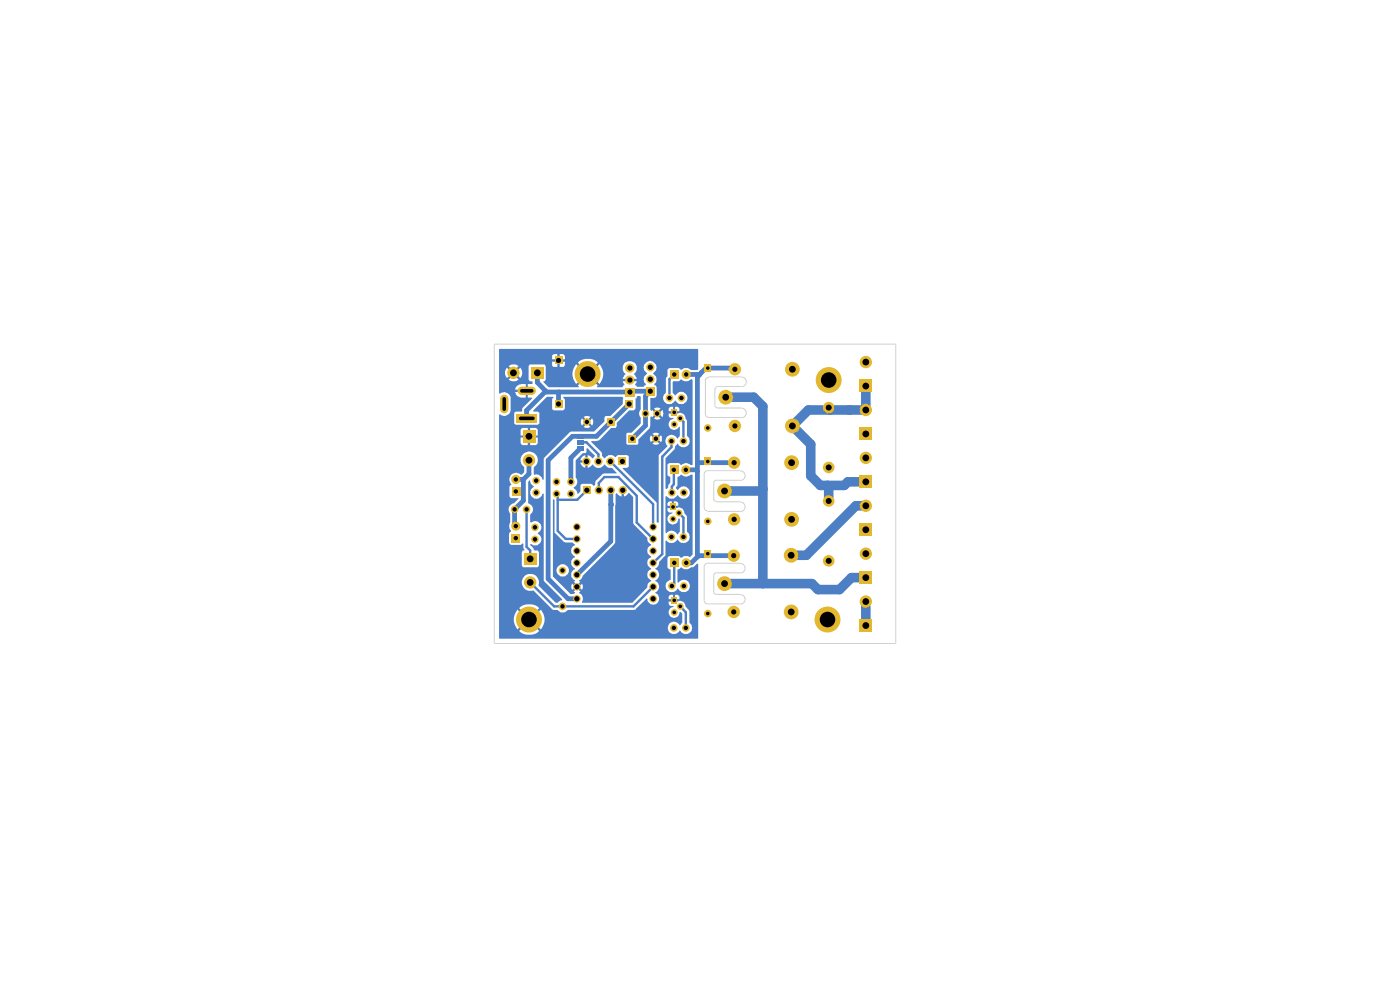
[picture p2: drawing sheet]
<svg xmlns="http://www.w3.org/2000/svg" width="297mm" height="210mm" viewBox="0 0 297 210" stroke-linecap="round" stroke-linejoin="round" font-family="sans-serif">
<g fill="#4d7fc4">
<path d="M106 74h42l.1 4.3-.2 .2h-1.3l-.7-.4a1.57 1.57 0 0 0-1.4 .4l-.5-.4h-2l-.3 .2-.1 1.6-.3 .3v3.1a1.34 1.34 0 0 0-.2 2.2 1.34 1.34 0 0 0 2.1-.5h.1a1.35 1.35 0 0 0 2 .5 1.35 1.35 0 0 0 0-2.1 1.35 1.35 0 0 0-2 .4l-.1 .1-.5-.6 .1-2.4h1.2l.5-.5 .7 .5a1.57 1.57 0 0 0 1.4-.5l.3 .1v18.1l-.4 .1a1.32 1.32 0 0 0-1.9 0l-.6-.5h-2l-.4 .3v2.4l.6 .2v1.3l-.4 .5v.5l-.5 .3-.1-6.5 1.9-1.9 .1-.6 .4-.5 .1-.1 .2 .1a1.31 1.31 0 0 0 2 .3 1.31 1.31 0 0 0-.2-2v-3.2l-.2-.4a1.3 1.3 0 0 0-1.4-1.3l-.7 .1v-.5h.7v-.5l-.2-.3-.7-.1v.8h-.4v-.8l-.7 .1-.2 .3v.5h.7v.5h-.7v.5l.2 .4 .8 .1v.1a1.19 1.19 0 0 0-.9 1.9 1.19 1.19 0 0 0 2.1-.2h.1v2.1l-.5 .5a1.31 1.31 0 0 0-1.7-.8 1.31 1.31 0 0 0-.7 1.7l.3 .7-1.9 1.8v14.4l-.4-.1v-4.2l-7.2-7.2 .1-.2h.8l.4-.2v-2.2l-.4-.3h-1.9l-.4 .5-.3-.1a1.23 1.23 0 0 0-2 .3h-.3l-.4-.5v-.7l-2.3-2.3v-.1h1.1l.6-.2 2.6-2.6h.9l.2-.4v-.7l2.7-2.6 1.1-.1 .2-.4v-2.1h.2l.2-.5 .7 .1v2.8l-.3 .6v.5l.3 .6v1.2l-1.9 2-1 .1v2.3l2.2 .1 .2-.2v-.9l.2-.1h2.3l.1 .7 .8-.6 .2 .4-.6 .6 .5 .1 1-.1-.6-.6 .3-.4 .6 .6 .2-.3v-.9l-.2-.3-.7 .6-.2-.3 .6-.6-.5-.2-1 .2 .6 .6-.3 .3-.7-.6-.1 .8h-2.3l2.2-2.2 .2-.5v-1.8l.1-.3 .3 .2 .5-.6h.2l.2 .3-.6 .6 1 .2 .5-.2-.6-.6 .2-.3h.2l.5 .6 .2-.3 .1-.5-.3-.7-.5 .6h-.3l-.1-.3 .6-.7-.5-.1-1 .1 .5 .6-.1 .4h-.2l-.5-.6-.3 .1-.1-.2v-2.5h.8l.3-.1 .2-.4v-1.8l-.2-.3-.3-.2a2.01 2.01 0 0 0 .4-1.6l-.7-.8 .6-.6 .2-.7a1.36 1.36 0 0 0-1.1-1.3h-.4l-.6 .2-.6 .7v.9l.7 .8-.6 .7a1.21 1.21 0 0 0 .3 1.6v.1l-.5 .5h-1.3l-.5-.4 .4-.8-1-.1v-.4h1l-.4-.8-.2-.2 .6-1-.1-.8a1.48 1.48 0 0 0-2.3-.7 1.48 1.48 0 0 0 0 2.4l-.6 1.1h.9v.5h-.9l.4 .8-.3 .1-.2 .3h-5.3l-.1-.1 .3-.2-1.2-1.2 .4-.2 1.1 1.1a3.3 3.3 0 0 0 0-4.3l-1.1 1.1-.4-.2 1.2-1.2a3.2 3.2 0 0 0-4.3 0l1.1 1.1-.2 .3h-.2l-1.1-1.1-.1 .2a3.2 3.2 0 0 0 .1 4.1l1.1-1.1 .4 .2-1.2 1.2 .3 .2-.1 .1h-6.3l-1.1-1.1 .5-.5v-2.8l-.2-.3h1.5l.3 .4h.8v-.7l.5-.1v.8h.9l.2-.3v-.8h-.8l.1-.5h.7v-.7l-.2-.3-.9-.1v.8l-.4 .1-.1-.9h-.7l-.4 .3v.8h.8l.1 .4-.9 .1v.7h-4.8l-.2 .3v2.8l.3 .4 .6 .1v.4l-1 .1v1h-.5v-1h-1.3a1.53 1.53 0 0 0-.9 1.1l1 .1-.1 .5h-.9l.1 .3a1.24 1.24 0 0 0 1.1 .8h1v-1h.5v1h.9v.2l-2 1.9-.2 .9h-1.3l-.3 .3v2.2l.3 .3h4.7l.3-.3v-.3h8.8l.3 .8 .5-.6 .4 .2-.6 .7 .5 .2 1-.2-.6-.6 .2-.3h.2l.5 .6 .2-.5v-.5l-.2-.6-.5 .6-.4-.2 .6-.7-.6-.2-.9 .2 .6 .7-.4 .2-.5-.6-.3 .8h-8.8v-1.9l-.3-.3h-1v-.2l2.9-2.9h1.4l.1 .1-.4 .3v2.2l.4 .3h1.9l.4-.3v-2l-.3-.6h12.5l.2 .2-.1 1.3-2.6 2.5h-1l-.3 .4v.8l-2.1 2.1h-5l-.4 .3-5.1 5.1-.2 .3v4.5l-.3 .1a1.47 1.47 0 0 0-1.8-1.1l-.1-1.5a1.81 1.81 0 0 0 .5-2.7 1.81 1.81 0 0 0-2.7-.1 1.81 1.81 0 0 0 .2 2.7v1.1l-.5 .5-.4-.2a1.43 1.43 0 0 0-1.8 .2 1.43 1.43 0 0 0-.3 1.7l.3 .4-.4 .4 .1 2.2 .3 .3 1.5 .1-.9 1a1.27 1.27 0 0 0-1.1 .8 1.27 1.27 0 0 0 .2 1.3v1.9l-.2 .8 .4 1.2-.2 .1-.2 .3v1.9l.4 .5h2l.5-.4 .1 .1-.1 .6 .4 .8-.4 .1-.2 .3v2.9l.2 .3h3.2l.2-.3v-2.9l-.2-.3-.9-.1-.1-.4-.6-.6 .1-.3 .3 .1a1.31 1.31 0 0 0 1.8-.5 1.31 1.31 0 0 0-.5-1.8l-.1-.2a1.3 1.3 0 0 0 .6-1.8 1.3 1.3 0 0 0-2-.4h-.2v-1.7a1.35 1.35 0 0 0 .6-1.4 1.35 1.35 0 0 0-1.1-1v-4.5l.4-.3a1.48 1.48 0 0 0 .8 1.2l-.1 .2a1.34 1.34 0 0 0-.1 2.3 1.34 1.34 0 0 0 2.1-.9h.3v18.5l3.8 3.9v.2l-.3 .1-.6 .5h-.4l-3.6-3.7a1.84 1.84 0 0 0-1.4-2.5 1.84 1.84 0 0 0-2.2 1.8 1.84 1.84 0 0 0 2.2 1.8l.2-.1 3.9 4 .3 .2h1l.4 .4a1.21 1.21 0 0 0 1.6-.3l14.3-.1 .2-.1 2.4-2.4 .2 .2a1.24 1.24 0 0 0 1.6 1.1 1.24 1.24 0 0 0 .7-1.9l-.7-.6h.1a1.33 1.33 0 0 0 .7-1.3 1.33 1.33 0 0 0-.8-1.2l.1-.2a1.29 1.29 0 0 0 .7-1.2 1.29 1.29 0 0 0-.8-1.1 1.74 1.74 0 0 0 .9-1.6l1.3-1.3v-3l.2-.1a1.28 1.28 0 0 0 1.3 .5 1.28 1.28 0 0 0 1-.8 1.36 1.36 0 0 0 1.9 .7 1.36 1.36 0 0 0 .6-1.9l-.5-.4v-3.2l-.5-.7a1.27 1.27 0 0 0-1.3-1.3l-.8 .2v-.5h.8v-.5l-.4-.4h-.5v.8h-.5v-.8h-.5l-.3 .2-.1 .7h.8v.5h-.8v.5l.3 .3 .7 .1v.2a1.19 1.19 0 0 0-1 1.3 1.19 1.19 0 0 0 1.3 1.1 1.19 1.19 0 0 0 1.1-1.3l.2 .1v2.8l-.5 .5-.1-.1a1.32 1.32 0 0 0-2.3-.2l-.1-.1v-7.7h.2l.5 .3a1.29 1.29 0 0 0 1.7-.5l.2-.1a1.31 1.31 0 0 0 1.8 .7 1.31 1.31 0 0 0 .6-1.8 1.31 1.31 0 0 0-1.9-.5l-.6 .6-.3-.4 .1-.4 .2-.1v-1.9l.4-.2 .3-.3 .3 .2a1.35 1.35 0 0 0 1.8-.2l.4 .1v16.9l-.5 .5-.5-.2h-.7l-.7 .4-.4-.4h-2.1l-.3 .2-.1 2.2 .7 .5v2.1h-.2a1.31 1.31 0 0 0-.9 1.4 1.31 1.31 0 0 0 1.2 1.2 1.45 1.45 0 0 0 1.4-.8 1.31 1.31 0 0 0 1.8 .7 1.31 1.31 0 0 0 .6-1.8 1.31 1.31 0 0 0-1.9-.5l-.4 .4-.2-.1 .1-2.8h.3l.4-.4 .7 .4h.7l.7-.4h.5l.8-.7h.2l-.1 15.9h-42l-.1-4.1h3.1a3.5 3.5 0 0 0 .8 2.1l1.1-1.1h.1l.3 .4-1.2 1.1a3.2 3.2 0 0 0 4.2 0l-1.1-1.1 .3-.4h.2l1.1 1.1 .2-.3h26.7a1.31 1.31 0 0 0 1 1.3 1.31 1.31 0 0 0 1.5-.8 1.34 1.34 0 0 0 2.1 .5 1.34 1.34 0 0 0 0-2.1v-2.5l-.9-.9a1.15 1.15 0 0 0-1.7-1.1h-.3v-.5h.7v-.5l-.2-.3-.7-.1v.8h-.4v-.8h-.5l-.4 .2v.7h.7v.5h-.7v.5l.2 .4h.8v.2a1.19 1.19 0 0 0-1 1.3 1.19 1.19 0 0 0 1.2 1.1 1.19 1.19 0 0 0 1.1-1.3l.5 .3v2.1l-.5 .5-.1-.1a1.29 1.29 0 0 0-1.4-.7 1.29 1.29 0 0 0-1 1.3l-26.7-.1a3.2 3.2 0 0 0-.2-3.8l-1.1 1.1-.5-.3 1.2-1.1a3.2 3.2 0 0 0-4.2 0l1.1 1.1-.3 .3h-.1l-1.1-1.1-.1 .2a3.1 3.1 0 0 0-.7 1.9h-3.1v-37.5h4.5l.5 .5h1.1v-1v-.2h.5v1.2h1.2l.4-.4v-1.2h-1.2v-.4h1.2v-1.2l-.4-.4h-1.2v1.2h-.5v-1.2l-1.3 .1-.3 .3v1.2h1.2v.4h-1.2v1.1h-4.5l.1-6a1.46 1.46 0 0 0 2.3-.8v-2.9l-.6-.8a1.46 1.46 0 0 0-1.7 .1l-.1-4.4h1.2l.2 .8 .3 .3 .6-.8h.2l.3 .4-.8 .7a1.65 1.65 0 0 0 2.1 0l-.7-.7v-.2l.4-.2 .7 .8a1.59 1.59 0 0 0 0-2.2l-.7 .8-.3-.1-.1-.3 .7-.7a1.65 1.65 0 0 0-2.1 0l.8 .7-.3 .4h-.2l-.6-.8-.3 .3-.2 .8h-1.2z"/>
<path d="M130.7 104.7h.2l.3 .3 .7 .3v-.8h.4l.1 .8 1.1-.7 .8 .8v5.6l3.1 3.1-.1 .2a1.3 1.3 0 0 0 .7 1.1h.1v.3a1.19 1.19 0 0 0-.8 1.1 1.19 1.19 0 0 0 .8 1.2v.2a1.35 1.35 0 0 0-.7 1.8l.7 .5v.2a1.19 1.19 0 0 0-.8 1.2 1.19 1.19 0 0 0 .8 1.1v.3a1.33 1.33 0 0 0-.8 1.3l-3.2 3.3h-10.6v-.3a1.32 1.32 0 0 0-.7-1.9l.3-.2-.5-.6 .4-.3 .5 .6 .1-.6-.1-.8-.4 .4h-.3l-.2-.2 .5-.6-.3-.2 .1-.2a1.1 1.1 0 0 0 .7-.9l6.9-6.9v-8z"/>
<path d="M117.3 106h.3v7l2.1 2 1.7 .1 .6 .3v.3l-.4 .1a1.36 1.36 0 0 0-.2 1.6l.4 .6h.2v.2l-.4 .2a1.36 1.36 0 0 0-.2 1.6l.4 .5h.2v.2l-.4 .2a1.36 1.36 0 0 0-.2 1.6l.4 .5h.2v.2l-.3 .2 .5 .5-.4 .3-.4-.4-.2 .4 .2 1 .5-.6 .3 .4-.5 .5 .3 .1v.2l-.3 .2h-.8l-3.6-3.6v-1.4h.8a1.3 1.3 0 0 0 1.7 1.2 1.3 1.3 0 0 0 .5-2.1 1.3 1.3 0 0 0-2.2 .5v.4h-.8z"/>
<path d="M124.4 95.2l.3-.1 1.5 1.5v.2l-.4 .4h-.2l-.3-.3-.6-.4v.9h-.5v-.9l-.5 .2-.6 .9h.8l.1 .5h-.9v.2l.6 .8 .5 .1v-.8h.5v.8l.6-.3 .3-.3h.2a1.27 1.27 0 0 0 1.2 .7 1.27 1.27 0 0 0 1.1-.7h.3l.2 .3 .6 .3h.6l1 1.1-2.9 .2-1.5 1.4-.1 .9-.3 .3-.6-.5h-1.9l-.4 .3v1.3l-.5 .5-.9-1.3a1.3 1.3 0 0 0 .4-2v-3.8l1.5-1.5 .7-.1z"/>
</g>
<path d="M147.7 99.7l.2 .2M155.7 98.1h-7.8v20M150.1 117.4v.5M155.2 117.4l.5 .5h-7.5l-1.5 1.5h-1.1M120.5 127h1.9" fill="none" stroke="#4d7fc4" stroke-width="1"/>
<path d="M153.7 104.2h7.7l.4-.5v20.1M167.8 117.8h3.3M183.7 122.5h-3.1l-2.5 2.6h-4.6l-1.3-1.3h-18.5M183.7 127.6v5.1" fill="none" stroke="#4d7fc4" stroke-width="2"/>
<path d="M143 99.7v3l-.5 .5v1.3M143 119.4v4.4l-.5 .5M144.1 108.8l.9 1v4.1M144.3 128.6l1.2 1.3v3.3" fill="none" stroke="#4d7fc4" stroke-width=".51"/>
<circle cx="122.4" cy="127" r=".51" fill="#4d7fc4"/>
<path d="M116.3 122.8l4.2 4.2" fill="none" stroke="#4d7fc4" stroke-width="1"/>
<circle cx="122.4" cy="121.9" r=".51" fill="#4d7fc4"/>
<path d="M112.5 123.5l5.1 5.1h1.7" fill="none" stroke="#4d7fc4" stroke-width=".51"/>
<path d="M116.3 97.6v25.2M111 101.7v4.5l-1.8 1.8v3.4" fill="none" stroke="#4d7fc4" stroke-width="1"/>
<circle cx="129.6" cy="107" r=".51" fill="#4d7fc4"/>
<path d="M129.6 104v10.8l-7.2 7.1" fill="none" stroke="#4d7fc4" stroke-width="1"/>
<path d="M140.5 96.9v20.6l-2 1.9" fill="none" stroke="#4d7fc4" stroke-width=".51"/>
<circle cx="138.5" cy="124.5" r=".25" fill="#4d7fc4"/>
<path d="M138.5 124.5l-4.1 4.1h-15.1" fill="none" stroke="#4d7fc4" stroke-width=".51"/>
<circle cx="138.5" cy="119.4" r=".25" fill="#4d7fc4"/>
<path d="M143 79.4l-1 1v4M123.1 93.8h1.3l2.6 2.6M142.4 93.6v1.2l-1.9 2.1M144.3 88.7l.7 .8v4.1M111.7 108v8l.8 .8v1.7M120 114.3h2.4" fill="none" stroke="#4d7fc4" stroke-width=".51"/>
<path d="M114 79.1v2l1.7 1.8M145.6 79.4h2.9M148.5 79.4l-.6 .6M155.9 78.3l-.3-.2h-5.8l-1.3 1.3M115.7 82.9l.2 .3h17.7l.1-.2h4.3l-1.1 1v6.3l-2.8 2.8M115.7 82.9v.2l-4 4v1.6M118.6 83.2l-.1 2.5M121.4 92.6h1.7M123.1 95.1l-2 2M155.3 97.8l.4 .3M109.2 111.4l.2 .2" fill="none" stroke="#4d7fc4" stroke-width="1"/>
<circle cx="147.9" cy="98.1" r=".51" fill="#4d7fc4"/>
<path d="M145.5 99.7h2.2M150.1 97.9v.2" fill="none" stroke="#4d7fc4" stroke-width="1"/>
<circle cx="180.1" cy="87" r="1.02" fill="#4d7fc4"/>
<path d="M154 84.3h5.9l1.9 1.9v17.5M175.8 86.5v.2l.3 .3M183.7 81.9v5.1h-12.2l-3.4 3.4 3.9 3.8v6.7l2 2.1h5.1l.8-.8h3.8M175.5 103l.3 .2v3.1M183.7 107.3h-2.1l-10.5 10.5" fill="none" stroke="#4d7fc4" stroke-width="2"/>
<path d="M112.2 97.6v2.9l-1.2 1.2h-1.6M121.1 97.1v4.3M121.4 92.6l-5.1 5M133.5 85.7l-7 6.9h-3.4M147.9 80v18.1" fill="none" stroke="#4d7fc4" stroke-width="1"/>
<path d="M127 96.4v1.5M118.1 104.7l.2 .3M122.5 106h-4.2v6.6l1.7 1.7" fill="none" stroke="#4d7fc4" stroke-width=".51"/>
<circle cx="122.4" cy="114.3" r=".25" fill="#4d7fc4"/>
<path d="M129.5 97.9l9 9v4.9M118.3 105v1M124.5 104l-2 2M127 104v-1.5l1.2-1.3h3l3.9 4" fill="none" stroke="#4d7fc4" stroke-width=".51"/>
<circle cx="138.5" cy="114.3" r=".25" fill="#4d7fc4"/>
<path d="M135.1 105.2v5.6l3.4 3.5" fill="none" stroke="#4d7fc4" stroke-width=".51"/>
<g fill="#4d7fc4">
<path d="M122.5 92h1.4v1.1h-1.4z"/>
<path d="M122.5 93.3h1.4v1h-1.4z"/>
<path d="M122.5 94.6h1.4v1h-1.4z"/>
</g>
<g fill="#e3b72e">
<path d="M133.4 92.3h1.5v1.5h-1.5z"/>
<path d="M132.6 84.9h1.7v1.6h-1.7z"/>
<path d="M109.6 87.8h4.3v1.8h-4.3z"/>
<circle cx="136.9" cy="87.7" r=".8"/>
<circle cx="139.4" cy="87.7" r=".8"/>
</g>
<path d="M107 84.6v2.2M110.7 82.9h2.1" fill="none" stroke="#e3b72e" stroke-width="1.8"/>
<g fill="#e3b72e">
<path d="M117.6 84.9h1.7v1.6h-1.7z"/>
<path d="M117.6 75.6h1.7v1.7h-1.7z"/>
<path d="M112.6 77.8h2.7v2.6h-2.7z"/>
<path d="M142.1 78.6h1.8v1.8h-1.8z"/>
<path d="M149.4 77.3h1.4v1.5h-1.4z"/>
<path d="M137 82.1h1.8v1.8h-1.8z"/>
<path d="M132.6 82.2h2v1.9h-2z"/>
<circle cx="108.9" cy="79.1" r="1.31"/>
<circle cx="145.6" cy="79.4" r=".97"/>
<circle cx="138" cy="77.9" r=".89"/>
<circle cx="138" cy="80.4" r=".89"/>
</g>
<path d="M133.6 78.1h.1M133.6 80.6h.1" fill="none" stroke="#e3b72e" stroke-width="1.9"/>
<g fill="#e3b72e">
<path d="M128.7 88.7h1.6v1.6h-1.6z"/>
<path d="M131.2 97h1.7v1.7h-1.7z"/>
<path d="M142.1 118.5h1.8v1.7h-1.8z"/>
<path d="M149.4 116.7h1.4v1.5h-1.4z"/>
<path d="M142.1 106.9h1.3v1.3h-1.3z"/>
<path d="M182.3 100.9h2.6v2.6h-2.6z"/>
<path d="M182.3 121.2h2.6v2.6h-2.6z"/>
<path d="M182.3 131.3h2.6v2.7h-2.6z"/>
<path d="M182.3 111h2.6v2.6h-2.6z"/>
<path d="M142.4 126.7h1.2v1.3h-1.2z"/>
<path d="M142.1 98.7h1.8v1.9h-1.8z"/>
<path d="M149.4 97.1h1.4v1.6h-1.4z"/>
<path d="M142.4 86.8h1.2v1.4h-1.2z"/>
<path d="M182.3 90.7h2.6v2.6h-2.6z"/>
<path d="M182.3 80.5h2.6v2.7h-2.6z"/>
<path d="M110.9 91.3h2.7v2.6h-2.7z"/>
<path d="M108.6 103.3h1.8v1.9h-1.8z"/>
<path d="M108.5 113.2h1.9v1.9h-1.9z"/>
<path d="M123.6 103.1h1.7v1.7h-1.7z"/>
<path d="M111.2 117.3h2.6v2.5h-2.6z"/>
<circle cx="124.7" cy="79.3" r="2.75"/>
<circle cx="124.5" cy="89.5" r=".8"/>
<circle cx="129.5" cy="97.9" r=".89"/>
<circle cx="127" cy="97.9" r=".89"/>
<circle cx="124.4" cy="97.9" r=".89"/>
<circle cx="145.6" cy="119.4" r=".97"/>
<circle cx="145.1" cy="124.3" r=".8"/>
<circle cx="142.5" cy="124.3" r=".8"/>
<circle cx="138.5" cy="121.9" r=".8"/>
<circle cx="150.1" cy="110.6" r=".8"/>
<circle cx="155.7" cy="110.2" r="1.31"/>
<circle cx="155.7" cy="117.9" r="1.31"/>
<circle cx="153.7" cy="104.2" r="1.57"/>
<circle cx="144.1" cy="108.8" r=".72"/>
<circle cx="142.8" cy="110.1" r=".72"/>
<circle cx="145.1" cy="104.5" r=".8"/>
<circle cx="142.5" cy="104.5" r=".8"/>
<circle cx="142.4" cy="113.9" r=".8"/>
<circle cx="145" cy="113.9" r=".8"/>
<circle cx="150.1" cy="130.1" r=".8"/>
<circle cx="153.7" cy="123.8" r="1.57"/>
<circle cx="155.7" cy="129.8" r="1.31"/>
<circle cx="144.3" cy="128.6" r=".72"/>
<circle cx="167.9" cy="110.2" r="1.57"/>
<circle cx="167.8" cy="117.8" r="1.57"/>
<circle cx="175.8" cy="106.3" r="1.23"/>
<circle cx="175.8" cy="119" r="1.23"/>
<circle cx="183.7" cy="107.3" r="1.31"/>
<circle cx="167.8" cy="129.8" r="1.57"/>
<circle cx="183.7" cy="117.4" r="1.31"/>
<circle cx="183.7" cy="127.6" r="1.31"/>
<circle cx="175.5" cy="131.4" r="2.75"/>
<circle cx="143" cy="129.9" r=".72"/>
<circle cx="143" cy="133.2" r=".8"/>
<circle cx="145.5" cy="133.2" r=".8"/>
<circle cx="138.5" cy="127" r=".8"/>
<circle cx="138.5" cy="124.5" r=".8"/>
<circle cx="138.5" cy="119.4" r=".8"/>
<circle cx="138.5" cy="116.9" r=".8"/>
<circle cx="138.5" cy="114.3" r=".8"/>
<circle cx="138.5" cy="111.8" r=".8"/>
<circle cx="139.1" cy="93.1" r=".8"/>
<circle cx="145.5" cy="99.7" r=".97"/>
<circle cx="142.4" cy="93.6" r=".8"/>
<circle cx="145" cy="93.6" r=".8"/>
<circle cx="150.1" cy="90.8" r=".8"/>
<circle cx="144.3" cy="88.7" r=".72"/>
<circle cx="143" cy="90" r=".72"/>
<circle cx="144.6" cy="84.4" r=".8"/>
<circle cx="142" cy="84.4" r=".8"/>
<circle cx="154" cy="84.3" r="1.57"/>
<circle cx="155.9" cy="90.4" r="1.31"/>
<circle cx="168.1" cy="78.3" r="1.57"/>
<circle cx="155.9" cy="78.3" r="1.31"/>
<circle cx="155.7" cy="98.1" r="1.31"/>
<circle cx="168.1" cy="90.4" r="1.57"/>
<circle cx="167.9" cy="98.1" r="1.57"/>
<circle cx="175.8" cy="99.2" r="1.23"/>
<circle cx="183.7" cy="97.1" r="1.31"/>
<circle cx="175.8" cy="86.5" r="1.23"/>
<circle cx="183.7" cy="76.8" r="1.31"/>
<circle cx="175.8" cy="80.6" r="2.75"/>
<circle cx="183.7" cy="87" r="1.31"/>
<circle cx="112.2" cy="97.6" r="1.31"/>
<circle cx="109.4" cy="101.7" r=".97"/>
<circle cx="109.4" cy="111.6" r=".97"/>
<circle cx="122.4" cy="111.8" r=".8"/>
<circle cx="122.4" cy="114.3" r=".8"/>
<circle cx="109.2" cy="108" r=".8"/>
<circle cx="111.7" cy="108" r=".8"/>
<circle cx="113.5" cy="111.9" r=".8"/>
<circle cx="113.5" cy="114.4" r=".8"/>
<circle cx="122.4" cy="116.9" r=".8"/>
<circle cx="122.4" cy="119.4" r=".8"/>
<circle cx="122.4" cy="121.9" r=".8"/>
<circle cx="122.4" cy="124.5" r=".8"/>
<circle cx="119.3" cy="121" r=".8"/>
<circle cx="113.7" cy="104.5" r=".8"/>
<circle cx="113.7" cy="102" r=".8"/>
<circle cx="118.1" cy="102.2" r=".8"/>
<circle cx="118.1" cy="104.7" r=".8"/>
<circle cx="121.1" cy="102.2" r=".8"/>
<circle cx="121.1" cy="104.7" r=".8"/>
<circle cx="127" cy="104" r=".89"/>
<circle cx="129.6" cy="104" r=".89"/>
<circle cx="132.1" cy="104" r=".89"/>
<circle cx="122.4" cy="127" r=".8"/>
<circle cx="119.3" cy="128.6" r=".8"/>
<circle cx="112.2" cy="131.4" r="2.75"/>
<circle cx="112.5" cy="123.5" r="1.31"/>
</g>
<g fill="none" stroke="#e3b72e" stroke-width=".21">
<path d="M106.5 84.6v2.2M106.6 84.3l.5-.1 .3 .4v2.2l-.3 .4-.5-.1-.1-.3zM110.2 88.4l2.9-.1 .2 .1 .1 .4-.3 .3h-2.6l-.4-.3zM110.4 82.6l2.5-.1 .2 .1 .1 .4-.3 .3h-2.2l-.4-.3zM110.5 88.3h2.6M110.7 82.5h2.2"/>
<circle cx="109" cy="79.1" r=".72"/>
<circle cx="114" cy="79.1" r=".72"/>
<circle cx="118.5" cy="76.5" r=".55"/>
<circle cx="124.7" cy="79.4" r="1.65"/>
<circle cx="133.7" cy="78.1" r=".64"/>
<circle cx="138" cy="77.9" r=".55"/>
<circle cx="143.1" cy="79.5" r=".47"/>
<circle cx="145.6" cy="79.5" r=".47"/>
<circle cx="150.2" cy="78.1" r=".47"/>
<circle cx="155.9" cy="78.4" r=".55"/>
<circle cx="168.1" cy="78.4" r=".72"/>
<circle cx="183.7" cy="76.8" r=".72"/>
<circle cx="112.3" cy="92.6" r=".72"/>
<circle cx="112.3" cy="97.7" r=".72"/>
<circle cx="118.5" cy="85.7" r=".55"/>
<circle cx="124.5" cy="97.9" r=".55"/>
<circle cx="124.5" cy="89.5" r=".47"/>
<circle cx="127" cy="97.9" r=".55"/>
<circle cx="129.5" cy="97.9" r=".55"/>
<circle cx="129.6" cy="89.5" r=".47"/>
<circle cx="132.1" cy="97.9" r=".55"/>
<circle cx="133.5" cy="85.7" r=".55"/>
<circle cx="133.7" cy="83.2" r=".64"/>
<circle cx="133.7" cy="80.7" r=".64"/>
<circle cx="134.2" cy="93.1" r=".47"/>
<circle cx="137" cy="87.8" r=".47"/>
<circle cx="138" cy="80.5" r=".55"/>
<circle cx="138" cy="83" r=".55"/>
<circle cx="139.2" cy="93.1" r=".47"/>
<circle cx="139.4" cy="87.8" r=".47"/>
<circle cx="142.1" cy="84.5" r=".47"/>
<circle cx="142.5" cy="93.6" r=".47"/>
<circle cx="143" cy="99.7" r=".47"/>
<circle cx="143.1" cy="87.5" r=".47"/>
<circle cx="143.1" cy="90.1" r=".47"/>
<circle cx="144.3" cy="88.8" r=".47"/>
<circle cx="144.6" cy="84.5" r=".47"/>
<circle cx="145" cy="93.6" r=".47"/>
<circle cx="145.5" cy="99.7" r=".47"/>
<circle cx="150.2" cy="97.9" r=".47"/>
<circle cx="150.2" cy="90.8" r=".47"/>
<circle cx="154" cy="84.3" r=".72"/>
<circle cx="155.8" cy="98.2" r=".55"/>
<circle cx="155.9" cy="90.4" r=".55"/>
<circle cx="168" cy="98.2" r=".72"/>
<circle cx="168.1" cy="90.4" r=".72"/>
<circle cx="175.8" cy="80.7" r="1.65"/>
<circle cx="175.8" cy="99.2" r=".64"/>
<circle cx="175.8" cy="86.5" r=".64"/>
<circle cx="183.7" cy="81.9" r=".72"/>
<circle cx="183.7" cy="87" r=".72"/>
<circle cx="183.7" cy="97.2" r=".72"/>
<circle cx="183.7" cy="92.1" r=".72"/>
<circle cx="109.2" cy="108.1" r=".47"/>
<circle cx="109.5" cy="101.7" r=".47"/>
<circle cx="109.5" cy="111.6" r=".47"/>
<circle cx="109.5" cy="104.3" r=".47"/>
<circle cx="109.5" cy="114.2" r=".47"/>
<circle cx="111.8" cy="108.1" r=".47"/>
<circle cx="112.5" cy="118.6" r=".72"/>
<circle cx="113.5" cy="114.4" r=".47"/>
<circle cx="113.5" cy="111.9" r=".47"/>
<circle cx="113.8" cy="102" r=".47"/>
<circle cx="113.8" cy="104.5" r=".47"/>
<circle cx="118.1" cy="102.2" r=".47"/>
<circle cx="118.1" cy="104.8" r=".47"/>
<circle cx="121.2" cy="102.2" r=".47"/>
<circle cx="121.2" cy="104.8" r=".47"/>
<circle cx="122.4" cy="119.4" r=".55"/>
<circle cx="122.4" cy="114.4" r=".55"/>
<circle cx="122.4" cy="116.9" r=".55"/>
<circle cx="122.4" cy="111.8" r=".55"/>
<circle cx="124.5" cy="104" r=".55"/>
<circle cx="127.1" cy="104" r=".55"/>
<circle cx="129.6" cy="104" r=".55"/>
<circle cx="132.2" cy="104" r=".55"/>
<circle cx="138.6" cy="119.4" r=".55"/>
<circle cx="138.6" cy="116.9" r=".55"/>
<circle cx="138.6" cy="114.4" r=".55"/>
<circle cx="138.6" cy="111.8" r=".55"/>
<circle cx="142.5" cy="113.9" r=".47"/>
<circle cx="142.6" cy="104.5" r=".47"/>
<circle cx="142.8" cy="110.1" r=".47"/>
<circle cx="142.8" cy="107.6" r=".47"/>
<circle cx="143.1" cy="119.4" r=".47"/>
<circle cx="144.1" cy="108.9" r=".47"/>
<circle cx="145" cy="113.9" r=".47"/>
<circle cx="145.1" cy="104.5" r=".47"/>
<circle cx="145.6" cy="119.4" r=".47"/>
<circle cx="150.2" cy="110.6" r=".47"/>
<circle cx="150.2" cy="117.5" r=".47"/>
<circle cx="153.7" cy="104.2" r=".72"/>
<circle cx="155.7" cy="117.9" r=".55"/>
<circle cx="155.8" cy="110.2" r=".55"/>
<circle cx="167.9" cy="117.8" r=".72"/>
<circle cx="168" cy="110.2" r=".72"/>
<circle cx="175.8" cy="106.3" r=".64"/>
<circle cx="175.8" cy="119" r=".64"/>
<circle cx="183.7" cy="102.2" r=".72"/>
<circle cx="183.7" cy="117.5" r=".72"/>
<circle cx="183.7" cy="112.4" r=".72"/>
<circle cx="183.7" cy="107.3" r=".72"/>
<circle cx="112.3" cy="131.5" r="1.65"/>
<circle cx="112.5" cy="123.6" r=".72"/>
<circle cx="119.4" cy="121" r=".47"/>
<circle cx="119.4" cy="128.7" r=".47"/>
<circle cx="122.4" cy="127.1" r=".55"/>
<circle cx="122.4" cy="122" r=".55"/>
<circle cx="122.4" cy="124.5" r=".55"/>
<circle cx="138.6" cy="127.1" r=".55"/>
<circle cx="138.6" cy="124.5" r=".55"/>
<circle cx="138.6" cy="122" r=".55"/>
<circle cx="142.6" cy="124.3" r=".47"/>
<circle cx="143" cy="133.2" r=".47"/>
<circle cx="143.1" cy="127.4" r=".47"/>
<circle cx="143.1" cy="129.9" r=".47"/>
<circle cx="144.3" cy="128.7" r=".47"/>
<circle cx="145.1" cy="124.3" r=".47"/>
<circle cx="145.5" cy="133.2" r=".47"/>
<circle cx="150.2" cy="130.2" r=".47"/>
<circle cx="153.7" cy="123.8" r=".72"/>
<circle cx="155.7" cy="129.9" r=".55"/>
<circle cx="167.9" cy="129.9" r=".72"/>
<circle cx="175.6" cy="131.5" r="1.65"/>
<circle cx="183.7" cy="127.6" r=".72"/>
<circle cx="183.7" cy="132.7" r=".72"/>
<circle cx="183.7" cy="122.6" r=".72"/>
</g>
<g fill="#000">
<circle cx="108.9" cy="79.1" r=".72"/>
<circle cx="114" cy="79.1" r=".72"/>
<circle cx="118.5" cy="76.5" r=".55"/>
<circle cx="124.7" cy="79.3" r="1.65"/>
<circle cx="133.6" cy="78.1" r=".55"/>
<circle cx="138" cy="77.9" r=".55"/>
<circle cx="143" cy="79.4" r=".47"/>
<circle cx="145.6" cy="79.4" r=".47"/>
<circle cx="150.1" cy="78.1" r=".38"/>
<circle cx="155.9" cy="78.3" r=".55"/>
<circle cx="168.1" cy="78.3" r=".72"/>
<circle cx="183.7" cy="76.8" r=".72"/>
<circle cx="112.2" cy="92.6" r=".72"/>
<circle cx="112.2" cy="97.6" r=".72"/>
<circle cx="118.5" cy="85.7" r=".55"/>
<circle cx="124.4" cy="97.9" r=".55"/>
<circle cx="124.5" cy="89.5" r=".47"/>
<circle cx="127" cy="97.9" r=".55"/>
<circle cx="129.5" cy="97.9" r=".55"/>
<circle cx="129.6" cy="89.5" r=".47"/>
<circle cx="132" cy="97.9" r=".55"/>
<circle cx="133.5" cy="85.7" r=".55"/>
<circle cx="133.6" cy="80.6" r=".55"/>
<circle cx="133.6" cy="83.2" r=".55"/>
<circle cx="134.1" cy="93.1" r=".47"/>
<circle cx="136.9" cy="87.7" r=".47"/>
<circle cx="138" cy="83" r=".55"/>
<circle cx="138" cy="80.4" r=".55"/>
<circle cx="139.1" cy="93.1" r=".47"/>
<circle cx="139.4" cy="87.7" r=".47"/>
<circle cx="142" cy="84.4" r=".47"/>
<circle cx="142.4" cy="93.6" r=".47"/>
<circle cx="143" cy="99.7" r=".47"/>
<circle cx="143" cy="87.5" r=".38"/>
<circle cx="143" cy="90" r=".38"/>
<circle cx="144.3" cy="88.7" r=".38"/>
<circle cx="144.6" cy="84.4" r=".47"/>
<circle cx="145" cy="93.6" r=".47"/>
<circle cx="145.5" cy="99.7" r=".47"/>
<circle cx="150.1" cy="97.9" r=".38"/>
<circle cx="150.1" cy="90.8" r=".38"/>
<circle cx="154" cy="84.3" r=".72"/>
<circle cx="155.7" cy="98.1" r=".55"/>
<circle cx="155.9" cy="90.4" r=".55"/>
<circle cx="167.9" cy="98.1" r=".72"/>
<circle cx="168.1" cy="90.4" r=".72"/>
<circle cx="175.8" cy="80.6" r="1.65"/>
<circle cx="175.8" cy="86.5" r=".64"/>
<circle cx="175.8" cy="99.2" r=".64"/>
<circle cx="183.7" cy="81.9" r=".72"/>
<circle cx="183.7" cy="87" r=".72"/>
<circle cx="183.7" cy="97.1" r=".72"/>
<circle cx="183.7" cy="92" r=".72"/>
<circle cx="109.2" cy="108" r=".47"/>
<circle cx="109.4" cy="114.1" r=".47"/>
<circle cx="109.4" cy="101.7" r=".47"/>
<circle cx="109.4" cy="104.2" r=".47"/>
<circle cx="109.4" cy="111.6" r=".47"/>
<circle cx="111.7" cy="108" r=".47"/>
<circle cx="112.5" cy="118.5" r=".72"/>
<circle cx="113.5" cy="114.4" r=".47"/>
<circle cx="113.5" cy="111.9" r=".47"/>
<circle cx="113.7" cy="102" r=".47"/>
<circle cx="113.7" cy="104.5" r=".47"/>
<circle cx="118.1" cy="102.2" r=".47"/>
<circle cx="118.1" cy="104.7" r=".47"/>
<circle cx="121.1" cy="102.2" r=".47"/>
<circle cx="121.1" cy="104.7" r=".47"/>
<circle cx="122.4" cy="111.8" r=".55"/>
<circle cx="122.4" cy="116.9" r=".55"/>
<circle cx="122.4" cy="119.4" r=".55"/>
<circle cx="122.4" cy="114.3" r=".55"/>
<circle cx="124.5" cy="104" r=".55"/>
<circle cx="127" cy="104" r=".55"/>
<circle cx="129.6" cy="104" r=".55"/>
<circle cx="132.1" cy="104" r=".55"/>
<circle cx="138.5" cy="111.8" r=".55"/>
<circle cx="138.5" cy="116.9" r=".55"/>
<circle cx="138.5" cy="119.4" r=".55"/>
<circle cx="138.5" cy="114.3" r=".55"/>
<circle cx="142.4" cy="113.9" r=".47"/>
<circle cx="142.5" cy="104.5" r=".47"/>
<circle cx="142.8" cy="110.1" r=".38"/>
<circle cx="142.8" cy="107.5" r=".38"/>
<circle cx="143" cy="119.4" r=".47"/>
<circle cx="144.1" cy="108.8" r=".38"/>
<circle cx="145" cy="113.9" r=".47"/>
<circle cx="145.1" cy="104.5" r=".47"/>
<circle cx="145.6" cy="119.4" r=".47"/>
<circle cx="150.1" cy="110.6" r=".38"/>
<circle cx="150.1" cy="117.4" r=".38"/>
<circle cx="153.7" cy="104.2" r=".72"/>
<circle cx="155.7" cy="117.9" r=".55"/>
<circle cx="155.7" cy="110.2" r=".55"/>
<circle cx="167.8" cy="117.8" r=".72"/>
<circle cx="167.9" cy="110.2" r=".72"/>
<circle cx="175.8" cy="119" r=".64"/>
<circle cx="175.8" cy="106.3" r=".64"/>
<circle cx="183.7" cy="107.3" r=".72"/>
<circle cx="183.7" cy="102.2" r=".72"/>
<circle cx="183.7" cy="112.4" r=".72"/>
<circle cx="183.7" cy="117.4" r=".72"/>
<circle cx="112.2" cy="131.4" r="1.65"/>
<circle cx="112.5" cy="123.5" r=".72"/>
<circle cx="119.3" cy="121" r=".47"/>
<circle cx="119.3" cy="128.6" r=".47"/>
<circle cx="122.4" cy="127" r=".55"/>
<circle cx="122.4" cy="121.9" r=".55"/>
<circle cx="122.4" cy="124.5" r=".55"/>
<circle cx="138.5" cy="127" r=".55"/>
<circle cx="138.5" cy="121.9" r=".55"/>
<circle cx="138.5" cy="124.5" r=".55"/>
<circle cx="142.5" cy="124.3" r=".47"/>
<circle cx="143" cy="133.2" r=".47"/>
<circle cx="143" cy="129.9" r=".38"/>
<circle cx="143" cy="127.4" r=".38"/>
<circle cx="144.3" cy="128.6" r=".38"/>
<circle cx="145.1" cy="124.3" r=".47"/>
<circle cx="145.5" cy="133.2" r=".47"/>
<circle cx="150.1" cy="130.1" r=".38"/>
<circle cx="153.7" cy="123.8" r=".72"/>
<circle cx="155.7" cy="129.8" r=".55"/>
<circle cx="167.8" cy="129.8" r=".72"/>
<circle cx="175.5" cy="131.4" r="1.65"/>
<circle cx="183.7" cy="122.5" r=".72"/>
<circle cx="183.7" cy="132.7" r=".72"/>
<circle cx="183.7" cy="127.6" r=".72"/>
</g>
<path d="M107 84.6v2.2M110.4 88.7h2.7M110.7 82.9h2.1" fill="none" stroke="#000" stroke-width=".76"/>
<g fill="none" stroke="#d0d2cd" stroke-width=".21">
<path d="M104.9 73h85.1v63.5h-85.1zM150.4 79.9h6.9M157.3 80a1.02 1.02 0 0 1 1 1 1.02 1.02 0 0 1-1 1M149.6 80.7v7.1a.76 .76 0 0 0 .8 .8h6.9M150.4 80a.76 .76 0 0 0-.8 .8M151.7 82.5v3.5l.2 .5h5.4M152.2 82.1l-.5 .2v.3M152.2 82h5.1M157 99.8h-6.9a.76 .76 0 0 0-.7 .8v7.1M157 99.9a1.02 1.02 0 0 1 1.1 1 1.02 1.02 0 0 1-1.1 1M157.3 86.6a1.02 1.02 0 0 1 1 1 1.02 1.02 0 0 1-1 1M149.4 107.6a.76 .76 0 0 0 .7 .8"/>
<path d="M150.1 108.5h6.9M151.4 105.8l.3 .5 .2 .1M151.9 106.4h5.1M157 119.5h-6.9a.76 .76 0 0 0-.7 .7v7.2a.76 .76 0 0 0 .7 .7h6.9M157 101.9h-5.3l-.3 .5v3.5M157 106.5a1.02 1.02 0 0 1 1.1 1 1.02 1.02 0 0 1-1.1 1M157 119.5a1.02 1.02 0 0 1 1.1 1 1.02 1.02 0 0 1-1.1 1.1M157 121.5h-5.1l-.2 .1-.3 .4v3.6l.3 .4 5.3 .1M157 126.1a1.02 1.02 0 0 1 1.1 1 1.02 1.02 0 0 1-1.1 1.1"/>
</g>
</svg>
